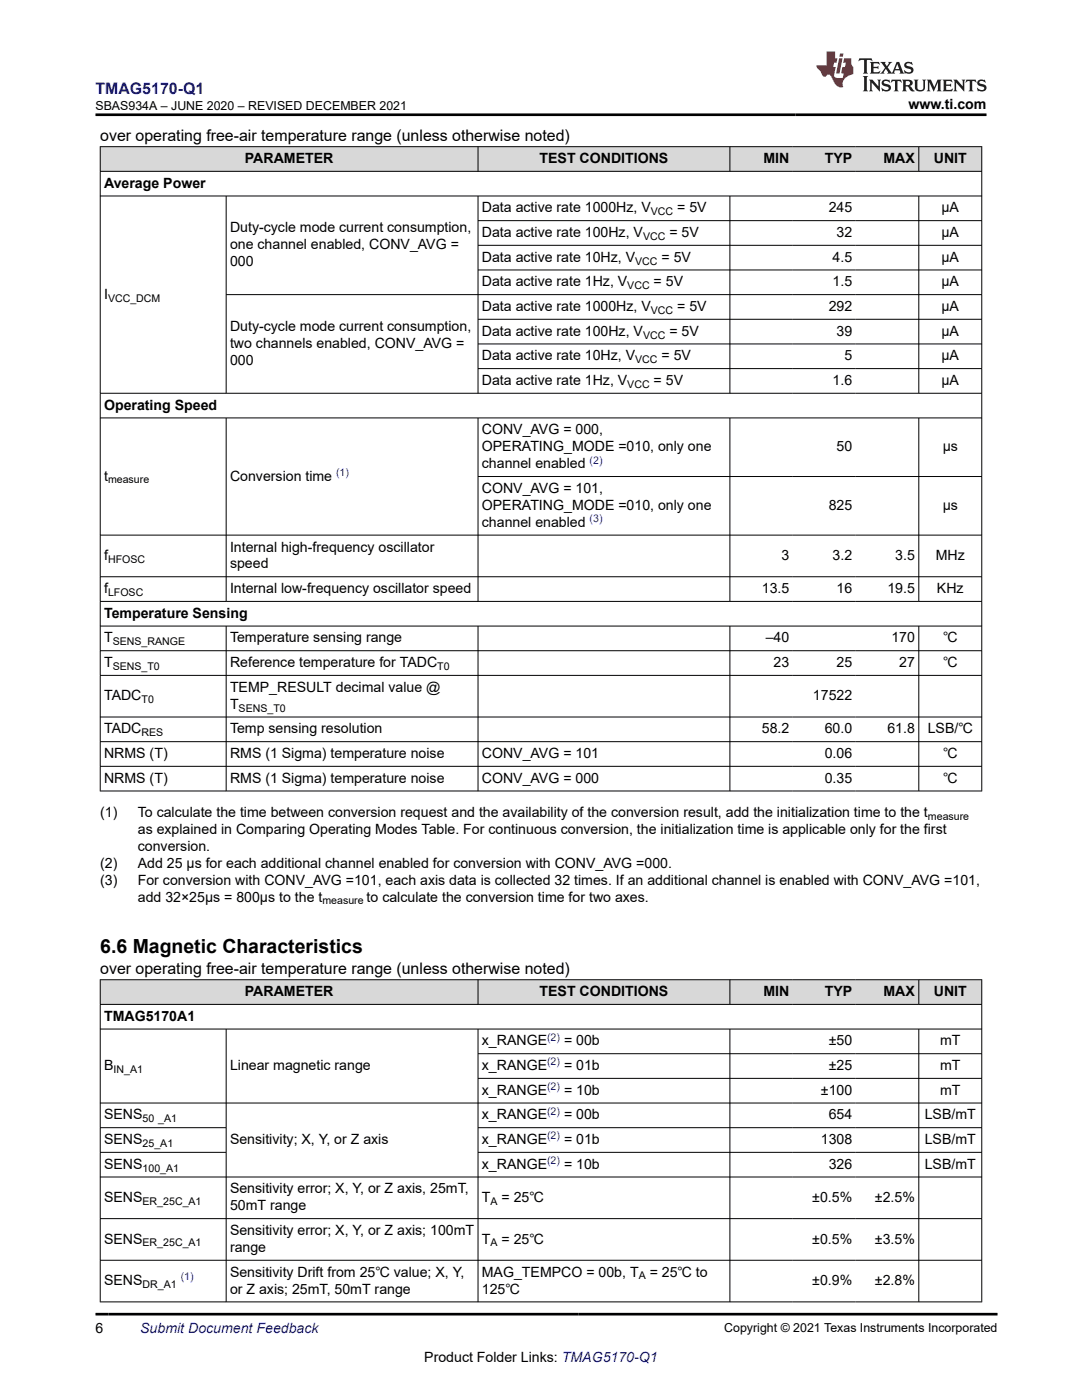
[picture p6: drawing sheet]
<svg xmlns="http://www.w3.org/2000/svg" width="216mm" height="279mm" viewBox="0 0 216 279" stroke-linecap="round" stroke-linejoin="round" font-family="sans-serif">
<defs><g id="words">
<text font-size="3.9" x="20" y="190.1">6.6 Magnetic Characteristics</text>
<text font-size="3.2" fill="#00f" x="19" y="18.7">TMAG5170-Q1</text>
<g font-size="3.2">
<text x="20" y="28.2">over operating free-air temperature range (unless otherwise noted)</text>
<text x="20" y="194.5">over operating free-air temperature range (unless otherwise noted)</text>
</g>
<g font-size="2.8">
<text x="181.3" y="21.8">www.ti.com</text>
<text x="48.9" y="32.5">PARAMETER</text>
<text x="107.7" y="32.5">TEST CONDITIONS</text>
<text x="152.3" y="32.5">MIN</text>
<text x="164.6" y="32.5">TYP</text>
<text x="176.3" y="32.5">MAX</text>
<text x="186.3" y="32.5">UNIT</text>
<text x="20.8" y="37.5">Average Power</text>
<text x="45.9" y="46.4">Duty-cycle mode current consumption,</text>
<text x="96.2" y="42.4">Data active rate 1000Hz, V</text>
<text x="96.2" y="47.3">Data active rate 100Hz, V</text>
<text x="133.6" y="47.3">= 5V</text>
<text x="135.1" y="42.4">= 5V</text>
<text x="165.4" y="42.4">245</text>
<text x="166.9" y="47.3">32</text>
<text x="187.9" y="42.4">µA</text>
<text x="187.9" y="47.3">µA</text>
<text x="45.9" y="49.8">one channel enabled, CONV_AVG =</text>
<text x="45.9" y="53.2">000</text>
<text x="96.2" y="52.2">Data active rate 10Hz, V</text>
<text x="132" y="52.2">= 5V</text>
<text x="166.1" y="52.2">4.5</text>
<text x="187.9" y="52.2">µA</text>
<text x="20.8" y="59.6">I</text>
<text x="96.2" y="57.2">Data active rate 1Hz, V</text>
<text x="130.4" y="57.2">= 5V</text>
<text x="166.1" y="57.2">1.5</text>
<text x="187.9" y="57.2">µA</text>
<text x="96.2" y="62.1">Data active rate 1000Hz, V</text>
<text x="135.1" y="62.1">= 5V</text>
<text x="165.4" y="62.1">292</text>
<text x="187.9" y="62.1">µA</text>
<text x="45.9" y="66.1">Duty-cycle mode current consumption,</text>
<text x="45.9" y="69.5">two channels enabled, CONV_AVG =</text>
<text x="96.2" y="67">Data active rate 100Hz, V</text>
<text x="96.2" y="71.9">Data active rate 10Hz, V</text>
<text x="132" y="71.9">= 5V</text>
<text x="133.6" y="67">= 5V</text>
<text x="166.9" y="67">39</text>
<text x="168.5" y="71.9">5</text>
<text x="187.9" y="67">µA</text>
<text x="187.9" y="71.9">µA</text>
<text x="45.9" y="72.8">000</text>
<text x="96.2" y="76.8">Data active rate 1Hz, V</text>
<text x="130.4" y="76.8">= 5V</text>
<text x="166.1" y="76.8">1.6</text>
<text x="187.9" y="76.8">µA</text>
<text x="20.8" y="81.8">Operating Speed</text>
<text x="96.2" y="86.7">CONV_AVG = 000,</text>
<text x="20.8" y="95.9">t</text>
<text x="45.9" y="95.9">Conversion time</text>
<text x="96.2" y="90.1">OPERATING_MODE =010, only one</text>
<text x="96.2" y="93.5">channel enabled</text>
<text x="166.9" y="90.1">50</text>
<text x="188.1" y="90.1">µs</text>
<text x="96.2" y="98.4">CONV_AVG = 101,</text>
<text x="96.2" y="101.8">OPERATING_MODE =010, only one</text>
<text x="165.4" y="101.8">825</text>
<text x="188.1" y="101.8">µs</text>
<text x="96.2" y="105.1">channel enabled</text>
<text x="20.8" y="111.8">f</text>
<text x="45.9" y="110.1">Internal high-frequency oscillator</text>
<text x="45.9" y="113.5">speed</text>
<text x="155.9" y="111.8">3</text>
<text x="166.1" y="111.8">3.2</text>
<text x="178.6" y="111.8">3.5</text>
<text x="186.7" y="111.8">MHz</text>
<text x="20.8" y="118.4">f</text>
<text x="45.9" y="118.4">Internal low-frequency oscillator speed</text>
<text x="152" y="118.4">13.5</text>
<text x="166.9" y="118.4">16</text>
<text x="177.1" y="118.4">19.5</text>
<text x="187" y="118.4">KHz</text>
<text x="20.8" y="123.3">Temperature Sensing</text>
<text x="20.8" y="128.2">T</text>
<text x="45.9" y="128.2">Temperature sensing range</text>
<text x="152.8" y="128.2">–40</text>
<text x="177.9" y="128.2">170</text>
<text x="188.2" y="128.2">℃</text>
<text x="20.8" y="133.1">T</text>
<text x="45.9" y="133.1">Reference temperature for TADC</text>
<text x="154.4" y="133.1">23</text>
<text x="166.9" y="133.1">25</text>
<text x="179.4" y="133.1">27</text>
<text x="188.2" y="133.1">℃</text>
<text x="20.8" y="139.8">TADC</text>
<text x="45.9" y="138.1">TEMP_RESULT decimal value @</text>
<text x="45.9" y="141.4">T</text>
<text x="162.2" y="139.8">17522</text>
<text x="20.8" y="146.4">TADC</text>
<text x="45.9" y="146.4">Temp sensing resolution</text>
<text x="152" y="146.4">58.2</text>
<text x="164.6" y="146.4">60.0</text>
<text x="177.1" y="146.4">61.8</text>
<text x="185.1" y="146.4">LSB/℃</text>
<text x="20.8" y="151.3">NRMS (T)</text>
<text x="45.9" y="151.3">RMS (1 Sigma) temperature noise</text>
<text x="96.2" y="151.3">CONV_AVG = 101</text>
<text x="164.6" y="151.3">0.06</text>
<text x="188.2" y="151.3">℃</text>
<text x="20.8" y="156.2">NRMS (T)</text>
<text x="45.9" y="156.2">RMS (1 Sigma) temperature noise</text>
<text x="96.2" y="156.2">CONV_AVG = 000</text>
<text x="164.6" y="156.2">0.35</text>
<text x="188.2" y="156.2">℃</text>
<text x="20" y="163">(1)</text>
<text x="27.5" y="163">To calculate the time between conversion request and the availability of the conversion result, add the initialization time to the t</text>
<text x="27.5" y="166.4">as explained in Comparing Operating Modes Table. For continuous conversion, the initialization time is applicable only for the first</text>
<text x="20" y="173.2">(2)</text>
<text x="27.5" y="169.8">conversion.</text>
<text x="27.5" y="173.2">Add 25 µs for each additional channel enabled for conversion with CONV_AVG =000.</text>
<text x="20" y="176.6">(3)</text>
<text x="27.5" y="176.6">For conversion with CONV_AVG =101, each axis data is collected 32 times. If an additional channel is enabled with CONV_AVG =101,</text>
<text x="27.5" y="179.9">add 32×25µs = 800µs to the t</text>
<text x="73.2" y="179.9">to calculate the conversion time for two axes.</text>
<text x="20.8" y="203.7">TMAG5170A1</text>
<text x="48.9" y="198.8">PARAMETER</text>
<text x="107.7" y="198.8">TEST CONDITIONS</text>
<text x="152.3" y="198.8">MIN</text>
<text x="164.6" y="198.8">TYP</text>
<text x="176.3" y="198.8">MAX</text>
<text x="186.3" y="198.8">UNIT</text>
<text x="96.2" y="208.6">x_RANGE</text>
<text x="112.5" y="208.6">= 00b</text>
<text x="165.4" y="208.6">±50</text>
<text x="187.6" y="208.6">mT</text>
<text x="20.8" y="213.6">B</text>
<text x="45.9" y="213.6">Linear magnetic range</text>
<text x="96.2" y="213.6">x_RANGE</text>
<text x="112.5" y="213.6">= 01b</text>
<text x="165.4" y="213.6">±25</text>
<text x="187.6" y="213.6">mT</text>
<text x="96.2" y="218.5">x_RANGE</text>
<text x="112.5" y="218.5">= 10b</text>
<text x="163.8" y="218.5">±100</text>
<text x="187.6" y="218.5">mT</text>
<text x="20.8" y="223.4">SENS</text>
<text x="96.2" y="223.4">x_RANGE</text>
<text x="112.5" y="223.4">= 00b</text>
<text x="165.4" y="223.4">654</text>
<text x="184.5" y="223.4">LSB/mT</text>
<text x="20.8" y="228.3">SENS</text>
<text x="20.8" y="233.2">SENS</text>
<text x="45.9" y="228.3">Sensitivity; X, Y, or Z axis</text>
<text x="96.2" y="228.3">x_RANGE</text>
<text x="96.2" y="233.2">x_RANGE</text>
<text x="112.5" y="228.3">= 01b</text>
<text x="112.5" y="233.2">= 10b</text>
<text x="163.8" y="228.3">1308</text>
<text x="165.4" y="233.2">326</text>
<text x="184.5" y="228.3">LSB/mT</text>
<text x="184.5" y="233.2">LSB/mT</text>
<text x="20.8" y="239.9">SENS</text>
<text x="45.9" y="238.2">Sensitivity error; X, Y, or Z axis, 25mT,</text>
<text x="96.2" y="239.9">T</text>
<text x="100.1" y="239.9">= 25℃</text>
<text x="162.1" y="239.9">±0.5%</text>
<text x="174.6" y="239.9">±2.5%</text>
<text x="45.9" y="241.6">50mT range</text>
<text x="20.8" y="248.2">SENS</text>
<text x="45.9" y="246.5">Sensitivity error; X, Y, or Z axis; 100mT</text>
<text x="45.9" y="249.9">range</text>
<text x="96.2" y="248.2">T</text>
<text x="100.1" y="248.2">= 25℃</text>
<text x="162.1" y="248.2">±0.5%</text>
<text x="174.6" y="248.2">±3.5%</text>
<text x="20.8" y="256.5">SENS</text>
<text x="45.9" y="254.8">Sensitivity Drift from 25℃ value; X, Y,</text>
<text x="96.2" y="254.8">MAG_TEMPCO = 00b, T</text>
<text x="129.6" y="254.8">= 25℃ to</text>
<text x="162.1" y="256.5">±0.9%</text>
<text x="174.6" y="256.5">±2.8%</text>
<text x="45.9" y="258.2">or Z axis; 25mT, 50mT range</text>
<text x="96.2" y="258.2">125℃</text>
<text x="19" y="266.1">6</text>
<text x="84.7" y="271.7">Product Folder Links: TMAG5170-Q1</text>
</g>
<text font-size="2.8" fill="#00f" x="28" y="266.1">Submit Document Feedback</text>
<g font-size="2.5">
<text x="19" y="21.9">SBAS934A – JUNE 2020 – REVISED DECEMBER 2021</text>
<text x="144.5" y="265.8">Copyright © 2021 Texas Instruments Incorporated</text>
</g>
<g font-size="2.1">
<text x="128.3" y="47.9">VCC</text>
<text x="129.9" y="43">VCC</text>
<text x="126.7" y="52.8">VCC</text>
<text x="125.2" y="57.7">VCC</text>
<text x="21.6" y="60.2">VCC_DCM</text>
<text x="129.9" y="62.6">VCC</text>
<text x="128.3" y="67.6">VCC</text>
<text x="125.2" y="77.4">VCC</text>
<text x="126.7" y="72.5">VCC</text>
<text x="21.6" y="96.5">measure</text>
<text x="21.6" y="112.3">HFOSC</text>
<text x="21.6" y="118.9">LFOSC</text>
<text x="22.5" y="128.8">SENS_RANGE</text>
<text x="22.5" y="133.7">SENS_T0</text>
<text x="87.3" y="133.7">T0</text>
<text x="28.2" y="140.3">T0</text>
<text x="47.6" y="142">SENS_T0</text>
<text x="28.2" y="146.9">RES</text>
<text x="185.2" y="163.6">measure</text>
<text x="64.3" y="180.5">measure</text>
<text x="22.6" y="214.1">IN_A1</text>
<text x="28.5" y="224">50 _A1</text>
<text x="28.5" y="228.9">25_A1</text>
<text x="28.5" y="233.8">100_A1</text>
<text x="28.5" y="240.4">ER_25C_A1</text>
<text x="97.9" y="240.4">A</text>
<text x="28.5" y="248.7">ER_25C_A1</text>
<text x="97.9" y="248.7">A</text>
<text x="28.5" y="257">DR_A1</text>
<text x="127.4" y="255.4">A</text>
</g>
<g font-size="2.1" fill="#00f">
<text x="67.1" y="95">(1)</text>
<text x="117.7" y="92.5">(2)</text>
<text x="117.7" y="104.2">(3)</text>
<text x="109.2" y="207.7">(2)</text>
<text x="109.2" y="212.6">(2)</text>
<text x="109.2" y="217.5">(2)</text>
<text x="109.2" y="222.5">(2)</text>
<text x="109.2" y="227.4">(2)</text>
<text x="109.2" y="232.3">(2)</text>
<text x="36.1" y="255.5">(1)</text>
</g>
</g></defs>
<g fill="#d8d8d8">
<path d="M20 29.3h175.9v4.9h-175.9z" fill-rule="evenodd"/>
<path d="M20.1 29.3h75.2v4.8h-75.2z" fill-rule="evenodd"/>
<path d="M95.4 29.3h50.2v4.8h-50.2z" fill-rule="evenodd"/>
<path d="M145.7 29.3h12.5v4.8h-12.5z" fill-rule="evenodd"/>
<path d="M158.2 29.3h12.6v4.8h-12.6z" fill-rule="evenodd"/>
<path d="M170.8 29.3h12.5v4.8h-12.5z" fill-rule="evenodd"/>
<path d="M183.4 29.3h12.4v4.8h-12.4z" fill-rule="evenodd"/>
</g>
<g fill="none" stroke="#000" stroke-width=".2">
<path d="M19.9 29.3h176.1M19.9 34.2h176.1M19.9 39.1h176.1M20 29.2v128.7M45.1 39.1v39.4M95.4 29.2v5.1M95.4 39.1v39.4M145.6 29.2v5.1M145.6 39.1v39.4M183.3 29.2v5.1M183.3 39.1v39.4M195.9 29.2v128.7"/>
<path d="M95.4 44h100.6M95.4 49h100.6M95.4 53.9h100.6M196 58.8h-150.9M19.9 78.5h176.1M95.4 63.7h100.6M95.4 68.6h100.6M95.4 73.6h100.6M19.9 83.4h176.1M45.1 83.4v36.7M95.4 83.4v36.7M95.4 95.1h100.6"/>
<path d="M145.6 83.4v36.7M183.3 83.4v36.7M19.9 106.8h176.1M19.9 115.1h176.1M19.9 120h176.1M19.9 124.9h176.1M19.9 129.9h176.1M19.9 134.8h176.1M45.1 124.9v33M95.4 124.9v33M145.6 124.9v33M183.3 124.9v33"/>
<path d="M19.9 143.1h176.1M19.9 148h176.1M19.9 152.9h176.1M19.9 157.9h176.1"/>
</g>
<g fill="#d8d8d8">
<path d="M20 195.5h175.9v4.9h-175.9z" fill-rule="evenodd"/>
<path d="M20.1 195.6h75.2v4.8h-75.2z" fill-rule="evenodd"/>
<path d="M95.4 195.6h50.2v4.8h-50.2z" fill-rule="evenodd"/>
<path d="M145.7 195.6h12.5v4.8h-12.5z" fill-rule="evenodd"/>
<path d="M158.2 195.6h12.6v4.8h-12.6z" fill-rule="evenodd"/>
<path d="M170.8 195.6h12.5v4.8h-12.5z" fill-rule="evenodd"/>
<path d="M183.4 195.6h12.4v4.8h-12.4z" fill-rule="evenodd"/>
</g>
<g fill="none" stroke="#000" stroke-width=".2">
<path d="M19.9 195.5h176.1M20 195.5v64.4M95.4 195.5v5M145.6 195.5v5M183.3 195.5v5M195.9 195.5v64.4M19.9 200.4h176.1M19.9 205.4h176.1M45.1 205.4v54.5M95.4 205.4v54.5M95.4 210.3h100.6M95.4 215.2h100.6"/>
<path d="M145.6 205.4v54.5M183.3 205.4v54.5M19.9 225.1h25.3M19.9 234.9h176.1M19.9 230h25.3M95.4 225.1h100.6M95.4 230h100.6M196 220.1h-176.1M19.9 243.2h176.1M19.9 251.5h176.1M19.9 259.8h176.1"/>
</g>
<path d="M171.5 11.6l-.2 .6 .5-.2h.6v.1v2.2l-.2 .4h1l-.2-.4v-2.2v-.1h.5l.5 .2-.1-.6zM173.6 12.4l.2 .3v1.6l-.2 .4h1.9l.1-.6a1.08 1.08 0 0 1-1.3 .2v-.7h.6l.4 .2v-.7l-.4 .2h-.6v-.5l.2-.2a1 1 0 0 1 1 .3l-.1-.5zM175.7 12.4l.9 1.1-1 1.2h.9l-.2-.2 .5-.8 .4 .8-.2 .2h1.6l-.2-.2 .2-.5h.9l.1 .5-.1 .2h.9l-.2-.4-.8-1.9h-.5l-.9 2.1-.9-1.1 .9-1h-.8l.2 .2-.4 .6-.4-.6 .2-.2zM179 12.8l.4 1h-.7zM180.7 12.5a.65 .65 0 0 0-.2 .7 .65 .65 0 0 0 .6 .5l.6 .1 .1 .3a.79 .79 0 0 1-.7 .4 .79 .79 0 0 1-.7-.5l.1 .7 .2-.1a.93 .93 0 0 0 1.1 0 .93 .93 0 0 0 .4-.9 1.46 1.46 0 0 0-1.2-.6l-.1-.3a1.09 1.09 0 0 1 1.2 .2l-.2-.6-.1 .1-.5-.2zM172.2 15.2l.2 .4v2.2l-.2 .4h1l-.2-.4v-2.2l.2-.4zM173.4 15.9l.2 .4v1.5l-.2 .4h.8l-.3-.4 .1-1.3 1.6 1.8v-2l.2-.4h-.7l.1 .2 .1 1.1-1.2-1.3zM176.2 16a.65 .65 0 0 0-.2 .8 .65 .65 0 0 0 .6 .4l.6 .2 .1 .2a.79 .79 0 0 1-.7 .4 .79 .79 0 0 1-.7-.5l.1 .7 .2-.1a.93 .93 0 0 0 1.1 .1 .93 .93 0 0 0 .4-1 1.46 1.46 0 0 0-1.2-.5l-.1-.4a1.09 1.09 0 0 1 1.2 .2l-.1-.6-.2 .1-.5-.1zM177.9 15.9l-.1 .6a.63 .63 0 0 1 .8-.3v1.6l-.3 .4h1l-.2-.4v-1.6a.66 .66 0 0 1 .8 .3l-.1-.6zM180 15.9l.2 .4v1.5l-.2 .4h1l-.2-.2-.1-.7h.5l.1 .2a.79 .79 0 0 0 1.2 .6l-1-.9a.61 .61 0 0 0 .6-.6 .61 .61 0 0 0-.5-.7zM180.8 16.2h.1a.47 .47 0 0 1 .5 .1 .47 .47 0 0 1 .1 .5l-.1 .1-.7 .1zM182.3 15.9l.2 .2a2.27 2.27 0 0 0 .4 2 1.04 1.04 0 0 0 1.7-.7v-1.3l.2-.2h-.8l.2 .4v1.1a.6 .6 0 0 1-.6 .6 .6 .6 0 0 1-.6-.6v-1.1l.3-.4zM184.9 15.9l.2 .4v1.5l-.2 .4h.8l-.3-.4v-1.4l.9 1.9 .9-1.9v1.4l-.3 .4h1l-.2-.4v-1.5l.2-.4h-.8l-.7 1.5-.6-1.5zM188.1 15.9l.2 .4v1.5l-.2 .4h1.9l.1-.6a1.09 1.09 0 0 1-1.3 .2v-.7h.6l.4 .2v-.6l-.4 .2h-.6v-.6l.2-.1a1.01 1.01 0 0 1 1 .3l-.1-.6zM190.2 15.9l.3 .4v1.5l-.3 .4h.8l-.2-.4v-1.3l1.6 1.8v-2l.2-.4h-.7l.2 .2v1.1l-1.2-1.3zM192.8 15.9l-.1 .6a.63 .63 0 0 1 .8-.3v1.6l-.3 .4h1l-.2-.4v-1.6a.66 .66 0 0 1 .8 .3l-.1-.6zM195.2 16a.65 .65 0 0 0-.2 .8 .65 .65 0 0 0 .6 .4l.6 .2 .2 .2a.79 .79 0 0 1-.7 .4 .79 .79 0 0 1-.7-.5l.1 .7 .2-.1a.93 .93 0 0 0 1 .1 .93 .93 0 0 0 .5-1 1.46 1.46 0 0 0-1.3-.5v-.4a1.09 1.09 0 0 1 1.2 .2l-.2-.6-.2 .1-.5-.1z" fill="#231f20"/>
<path d="M164.9 10.3v2.7h-2l.1 .4 .8 1a.95 .95 0 0 0 1 .9 .59 .59 0 0 1 .5-.4 .59 .59 0 0 1 .5 .3l.4 .8a1.59 1.59 0 0 0 2.1 1.4 1.61 1.61 0 0 1 1-2.3l1-.3-.1-1.5a1.59 1.59 0 0 1-.3-1.7h-1.5l-.2 .9h.6l-.2 .9h-.5l-.2 .9v.3l.4 .1-.1 .9h-.7a.73 .73 0 0 1-1-.7l.3-1.5h-.5l.1-.9h.5l.2-.9h-.5v-1.3zM167.4 11.6l-.6 3.1h.7l.6-3.1zM167.6 10.7l-.1 .6h.7l.1-.6z" fill="#ed1c24"/>
<path d="M19 22.9h177.8M19 262.3h180" fill="none" stroke="#000" stroke-width=".53"/>
<use href="#words"/>
</svg>
